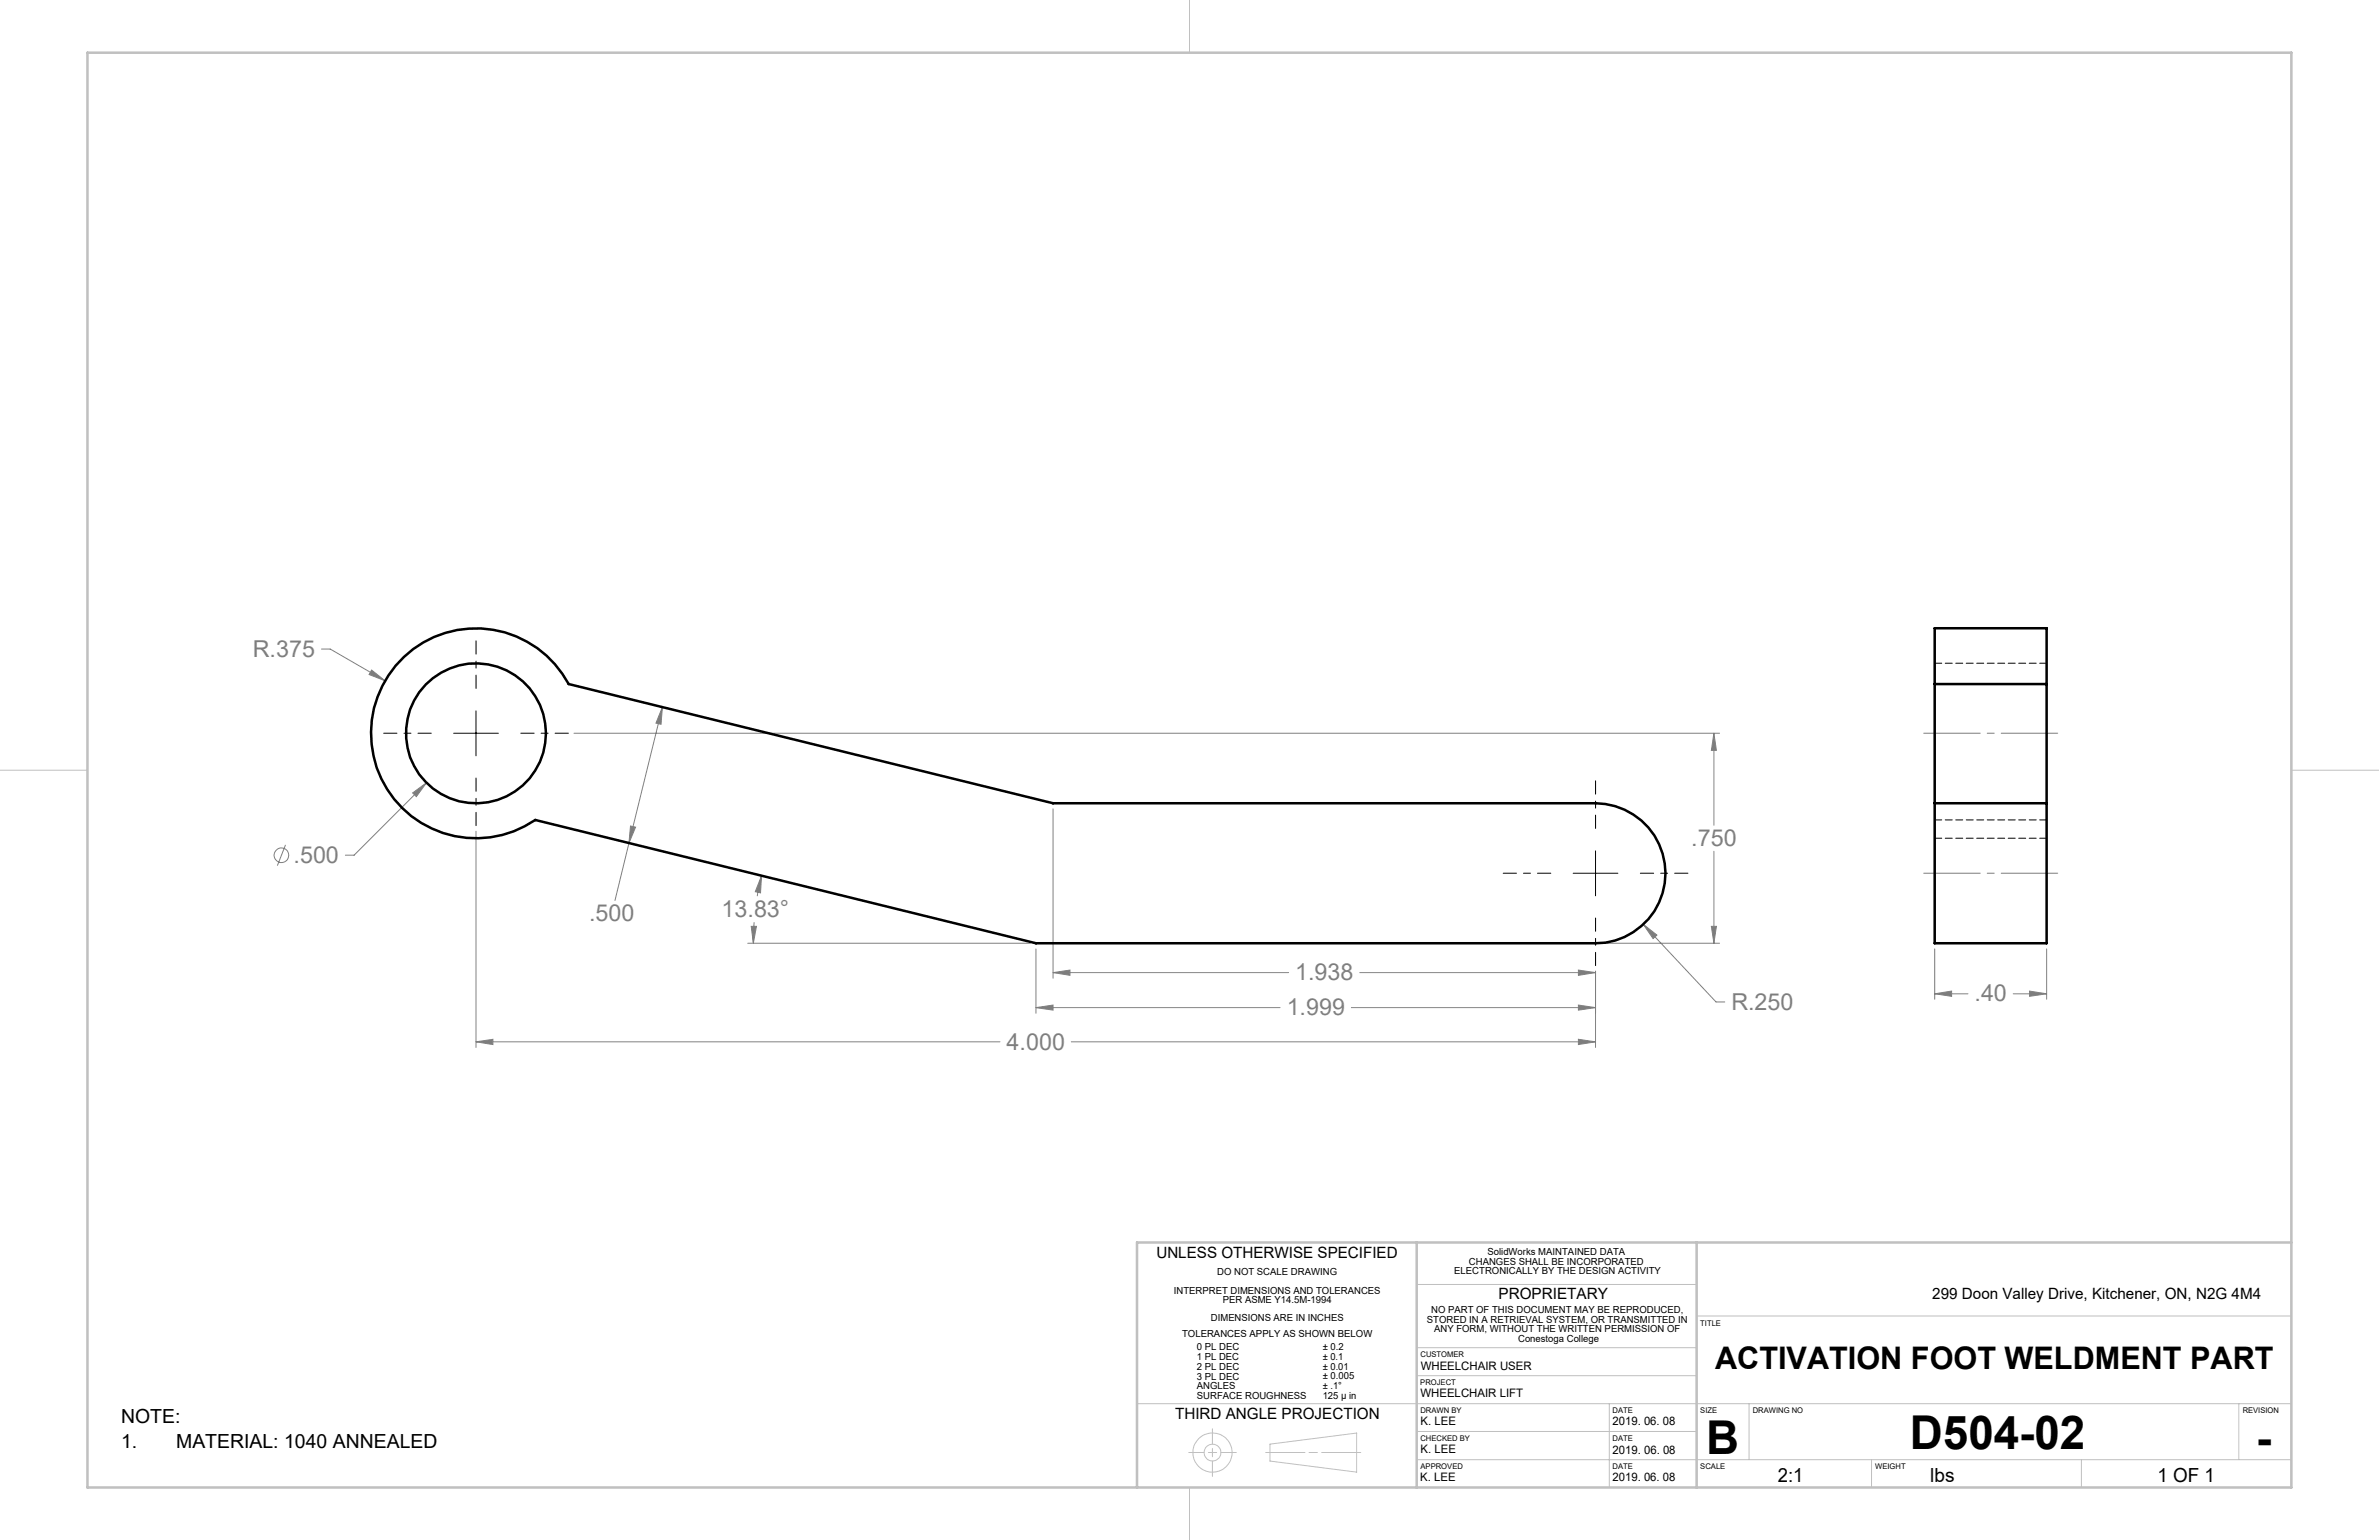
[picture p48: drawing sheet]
<svg xmlns="http://www.w3.org/2000/svg" width="432mm" height="279mm" viewBox="0 0 432 279" stroke-linecap="round" stroke-linejoin="round" font-family="sans-serif">
<defs><g id="words">
<g font-size="8.5">
<text x="309.7" y="263.8">B</text>
<text x="346.6" y="262.9">D504-02</text>
<text x="409.5" y="263.7">-</text>
</g>
<text font-size="5.6" x="311.3" y="248.4">ACTIVATION FOOT WELDMENT PART</text>
<g font-size="4.2" fill="#808080">
<text x="45.9" y="119.2">R.375</text>
<text x="307" y="153.5">.750</text>
<text x="53.3" y="156.6">.500</text>
<text x="106.9" y="167.1">.500</text>
<text x="131" y="166.4">13.83°</text>
<text x="235.1" y="177.9">1.938</text>
<text x="233.5" y="184.2">1.999</text>
<text x="314.2" y="183.2">R.250</text>
<text x="358.4" y="181.7">.40</text>
<text x="182.7" y="190.4">4.000</text>
</g>
<g font-size="3.5">
<text x="22" y="258.3">NOTE:</text>
<text x="22" y="262.8">1.</text>
<text x="32" y="262.8">MATERIAL: 1040 ANNEALED</text>
<text x="322.7" y="268.9">2:1</text>
<text x="350.4" y="268.9">lbs</text>
<text x="391.6" y="268.9">1 OF 1</text>
</g>
<g font-size="2.8">
<text x="209.9" y="228.2">UNLESS OTHERWISE SPECIFIED</text>
<text x="272" y="235.8">PROPRIETARY</text>
<text x="350.7" y="235.8">299 Doon Valley Drive, Kitchener, ON, N2G 4M4</text>
<text x="213.3" y="257.5">THIRD ANGLE PROJECTION</text>
</g>
<g font-size="2.1">
<text x="257.9" y="248.5">WHEELCHAIR USER</text>
<text x="257.8" y="253.5">WHEELCHAIR LIFT</text>
<text x="257.8" y="263.7">K. LEE</text>
<text x="257.9" y="258.6">K. LEE</text>
<text x="292.7" y="258.6">2019. 06. 08</text>
<text x="292.7" y="263.7">2019. 06. 08</text>
<text x="257.8" y="268.8">K. LEE</text>
<text x="292.7" y="268.7">2019. 06. 08</text>
</g>
<g font-size="1.8">
<text x="270" y="227.7">SolidWorks MAINTAINED DATA</text>
<text x="220.9" y="231.4">DO NOT SCALE DRAWING</text>
<text x="264" y="231.2">ELECTRONICALLY BY THE DESIGN ACTIVITY</text>
<text x="266.6" y="229.4">CHANGES SHALL BE INCORPORATED</text>
<text x="213.1" y="234.7">INTERPRET DIMENSIONS AND TOLERANCES</text>
<text x="219.8" y="239.7">DIMENSIONS ARE IN INCHES</text>
<text x="222" y="236.5">PER ASME Y14.5M-1994</text>
<text x="259" y="240">STORED IN A RETRIEVAL SYSTEM, OR TRANSMITTED IN</text>
<text x="259.8" y="238.2">NO PART OF THIS DOCUMENT MAY BE REPRODUCED,</text>
<text x="214.6" y="242.7">TOLERANCES APPLY AS SHOWN BELOW</text>
<text x="217.3" y="245">0 PL DEC</text>
<text x="240.1" y="245">± 0.2</text>
<text x="260.3" y="241.7">ANY FORM, WITHOUT THE WRITTEN PERMISSION OF</text>
<text x="275.6" y="243.5">Conestoga College</text>
<text x="217.3" y="246.8">1 PL DEC</text>
<text x="217.3" y="248.5">2 PL DEC</text>
<text x="217.3" y="250.3">3 PL DEC</text>
<text x="240.1" y="246.7">± 0.1</text>
<text x="240.1" y="248.5">± 0.01</text>
<text x="240.1" y="250.3">± 0.005</text>
<text x="217.3" y="252">ANGLES</text>
<text x="217.3" y="253.8">SURFACE ROUGHNESS</text>
<text x="240.1" y="252">± .1°</text>
<text x="240.1" y="253.8">125 µ in</text>
</g>
<g font-size="1.4">
<text x="308.6" y="240.5">TITLE</text>
<text x="257.8" y="251.3">PROJECT</text>
<text x="257.8" y="246.2">CUSTOMER</text>
<text x="257.8" y="256.4">DRAWN BY</text>
<text x="292.7" y="256.3">DATE</text>
<text x="308.6" y="256.4">SIZE</text>
<text x="318.1" y="256.4">DRAWING NO</text>
<text x="407.1" y="256.3">REVISION</text>
<text x="257.8" y="261.5">CHECKED BY</text>
<text x="292.7" y="261.5">DATE</text>
<text x="257.8" y="266.5">APPROVED</text>
<text x="292.7" y="266.5">DATE</text>
<text x="308.6" y="266.5">SCALE</text>
<text x="340.4" y="266.5">WEIGHT</text>
</g>
</g></defs>
<g fill="none" stroke="#c0c0c0" stroke-width=".18">
<path d="M215.9 0v9.6M0 139.7h15.9M415.9 139.7h15.9M206.4 225.4v44.5M257.1 233h50.8M257.1 225.4v44.5M307.9 238.8h108M307.9 225.4v44.5M206.4 254.7h209.5M220.1 259.2v2.8M257.1 249.6h50.8M257.1 244.5h50.8"/>
<path d="M257.1 259.7h50.8M292.1 254.7v15.2M317.5 254.7v10.1M406.4 254.7v10.1M215.8 263.5h2.7M215.9 269.9v9.5M219.3 263.5h1.5M220.1 262.8v1.5M220.1 265.1v2.8M221.6 263.5h2.8M229.7 263.5h7.2M230.5 262l15.7-2v7.1l-15.7-2z"/>
<path d="M237.6 263.5h1.5M239.9 263.5h7.1M257.1 264.8h158.8M339.7 264.8v5.1M377.8 264.8v5.1"/>
<circle cx="220.1" cy="263.5" r="3.6"/>
<circle cx="220.1" cy="263.6" r="1.53"/>
</g>
<path d="M15.9 9.6h400v260.3h-400zM257.1 225.4v44.5M307.9 225.4v44.5M415.9 225.4h-209.5v44.5" fill="none" stroke="#c0c0c0" stroke-width=".46"/>
<g fill="none" stroke="#808080" stroke-width=".18">
<path d="M58.3 117.8h1.6l10 5.7M67.5 121.6l2.4 1.9-2.9-1.1zM104.2 133h207.9M120.2 128.3l-.2 3.1-.9-.2zM120.2 128.3l-8.6 35.1M311.1 133l.4 3.1h-.9zM311.1 133v16.7M51.8 153.3l-1.5 3.8M74.9 143.9l2.5-1.9-1.8 2.5zM77.4 142l-13.1 13.2h-1.6M86.4 150.8v39.2M114.4 149.9l1 .2-1.2 2.9z"/>
<path d="M138.2 158.9l-.2 3.1-.9-.2zM138.2 158.9l-.8 3.7M191.1 146.8v30.7M311.1 154.4v16.7M135.7 171.1h51.3M136.3 168.1h1l-.6 3zM136.9 167.3l-.2 3.8M188 172.2v11.6M191.1 176.5l3.1-.5v1zM191.1 176.5h42.8M246.8 176.5h42.8M286.5 176l3.1 .5-3.1 .5z"/>
<path d="M289.6 176.2v13.8M290.6 171.1h21.5M298.3 167.7l2.4 2-.7 .6zM298.3 167.7l13.2 14.1h1.6M310.6 168.1h.9l-.4 3zM351.2 172.2v9.1M368.4 179.8l3.1 .5-3.1 .5zM371.5 172.2v9.1M86.4 189l3.1-.4v.9zM86.4 189h95.1M188 182.8l3.1-.4v.9zM188 182.8h44.3"/>
<path d="M194.5 189h95.1M245.3 182.8h44.3M286.5 188.6l3.1 .4-3.1 .5zM286.5 182.4l3.1 .4-3.1 .5zM351.2 180.3l3-.5v1zM351.2 180.3h6M365.4 180.3h6.1"/>
<circle cx="51.1" cy="155.2" r="1.33"/>
</g>
<path d="M78.3 133h-8.7M86.4 124.9v-8.6M94.5 133h8.7M86.4 141.2v8.6M281.5 158.4h-8.7M289.6 150.3v-8.6M297.7 158.4h8.7M289.6 166.6v8.6" fill="none" stroke="#000" stroke-width=".18" stroke-dasharray="15.2 1.3 1.3 1.3" stroke-dashoffset="12.8"/>
<path d="M82.3 133h8.2M86.4 129v8.1M285.5 158.4h8.2M289.6 154.4v8.1" fill="none" stroke="#000" stroke-width=".18"/>
<path d="M349.2 133h24.3M349.2 158.4h24.3" fill="none" stroke="#808080" stroke-width=".18" stroke-dasharray="15.2 1.3 1.3 1.3" stroke-dashoffset="5"/>
<path d="M86.4 189l3.1-.4v.9zM286.5 188.6l3.1 .4-3.1 .5zM138.2 158.9l-.2 3.1-.9-.2zM136.3 168.1h1l-.6 3zM298.3 167.7l1.7 2.6 .7-.6zM67.5 121.6l-.5 .8 2.9 1.1zM74.9 143.9l.7 .6 1.8-2.5zM310.6 168.1h.9l-.4 3zM311.1 133l.4 3.1h-.9zM114.4 149.9l1 .2-1.2 2.9zM120.2 128.3l-.2 3.1-.9-.2zM286.5 182.4l3.1 .4-3.1 .5zM188 182.8l3.1-.4v.9zM191.1 176.5l3.1-.5v1zM286.5 176l3.1 .5-3.1 .5zM351.2 180.3l3-.5v1zM368.4 179.8l3.1 .5-3.1 .5z" fill="#808080"/>
<g fill="none" stroke="#000" stroke-width=".46">
<path d="M73.3 119.2a19.1 19.1 0 0 1 29.9 4.9l87.9 21.6h98.5a12.7 12.7 0 0 1 12.7 12.7 12.7 12.7 0 0 1-12.7 12.7h-101.6l-90.8-22.3a19.1 19.1 0 0 1-25.7-3.8 19.1 19.1 0 0 1 1.8-25.8zM351.2 124.1v-10.1h20.3v10.1M351.2 124.1h20.3M351.2 124.1v21.6M371.5 124.1v21.6M351.2 145.7v25.4h20.3v-25.4M351.2 145.7h20.3"/>
<circle cx="86.4" cy="133.1" r="12.7"/>
</g>
<path d="M371.5 120.3h-20.3M351.2 148.8h20.3M351.2 152.1h20.3" fill="none" stroke="#000" stroke-width=".18" stroke-dasharray="1.3 .6"/>
<use href="#words"/>
</svg>
